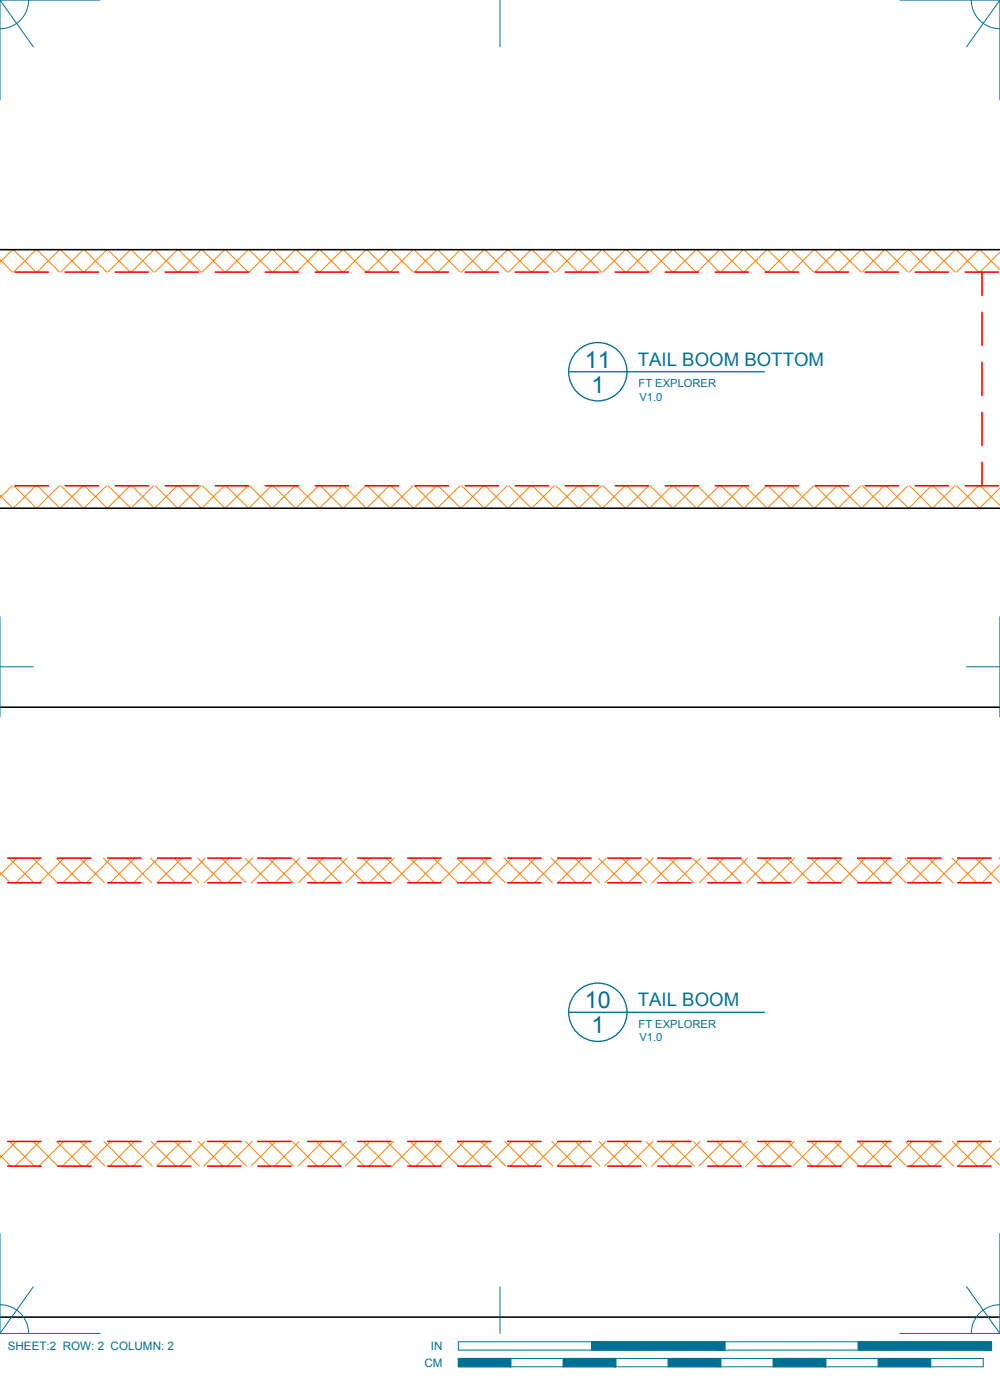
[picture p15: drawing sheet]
<svg xmlns="http://www.w3.org/2000/svg" width="190mm" height="267mm" viewBox="0 0 190 267" stroke-linecap="round" stroke-linejoin="round" font-family="sans-serif">
<defs><g id="words">
<g font-size="4.4" fill="#007095">
<text x="111.4" y="70">11</text>
<text x="112.6" y="74.8">1</text>
<text x="111.4" y="192">10</text>
<text x="112.6" y="196.8">1</text>
</g>
<g font-size="3.5" fill="#007095">
<text x="121.5" y="69.7">TAIL BOOM BOTTOM</text>
<text x="121.5" y="191.7">TAIL BOOM</text>
</g>
<g font-size="2.2" fill="#007095">
<text x="1.5" y="257.2">SHEET:2 ROW: 2 COLUMN: 2</text>
<text x="82.1" y="257.2">IN</text>
<text x="80.8" y="260.4">CM</text>
</g>
<g font-size="2.1" fill="#007095">
<text x="121.6" y="73.8">FT EXPLORER</text>
<text x="121.8" y="76.3">V1.0</text>
<text x="121.6" y="195.8">FT EXPLORER</text>
<text x="121.8" y="198.3">V1.0</text>
</g>
</g></defs>
<g fill="none" stroke="#ff7f00" stroke-width=".19">
<path d="M0 49.5l2.4 2.3M2.4 47.6l-2.4 2.4M2.6 47.6l4.3 4.2M6.9 47.6l-4.3 4.2M7 47.6l4.3 4.2M11.4 47.6l-4.3 4.2M11.5 47.6l4.3 4.2M15.9 47.6l-4.3 4.2M16 47.6l4.3 4.2M20.4 47.6l-4.3 4.2M20.5 47.6l4.3 4.2M24.8 47.6l-4.2 4.2"/>
<path d="M25 47.6l4.3 4.2M29.3 47.6l-4.3 4.2M29.5 47.6l4.3 4.2M33.8 47.6l-4.3 4.2M34 47.6l4.3 4.2M38.3 47.6l-4.3 4.2M38.5 47.6l4.3 4.2M42.8 47.6l-4.3 4.2M43 47.6l4.3 4.2M47.3 47.6l-4.3 4.2M47.5 47.6l4.3 4.2M51.8 47.6l-4.3 4.2"/>
<path d="M52 47.6l4.2 4.2M56.3 47.6l-4.3 4.2M56.5 47.6l4.2 4.2M60.8 47.6l-4.3 4.2M60.9 47.6l4.3 4.2M65.3 47.6l-4.3 4.2M65.4 47.6l4.3 4.2M69.7 47.6l-4.3 4.2M69.9 47.6l4.3 4.2M74.2 47.6l-4.3 4.2M74.4 47.6l4.3 4.2M78.7 47.6l-4.3 4.2"/>
<path d="M78.9 47.6l4.3 4.2M83.2 47.6l-4.3 4.2M83.4 47.6l4.3 4.2M87.7 47.6l-4.3 4.2M87.9 47.6l4.3 4.2M92.2 47.6l-4.3 4.2M92.4 47.6l4.3 4.2M96.7 47.6l-4.3 4.2M96.9 47.6l4.3 4.2M101.2 47.6l-4.3 4.2M101.3 47.6l4.3 4.2M105.7 47.6l-4.3 4.2"/>
<path d="M105.8 47.6l4.3 4.2M110.2 47.6l-4.3 4.2M110.3 47.6l4.3 4.2M114.6 47.6l-4.2 4.2M114.8 47.6l4.3 4.2M119.1 47.6l-4.2 4.2M119.3 47.6l4.3 4.2M123.6 47.6l-4.3 4.2M123.8 47.6l4.3 4.2M128.1 47.6l-4.3 4.2M128.3 47.6l4.3 4.2M132.6 47.6l-4.3 4.2"/>
<path d="M132.8 47.6l4.3 4.2M137.1 47.6l-4.3 4.2M137.3 47.6l4.3 4.2M141.6 47.6l-4.3 4.2M141.8 47.6l4.2 4.2M146.1 47.6l-4.3 4.2M146.2 47.6l4.3 4.2M150.6 47.6l-4.3 4.2M150.7 47.6l4.3 4.2M155 47.6l-4.2 4.2M155.2 47.6l4.3 4.2M159.6 47.6l-4.3 4.2"/>
<path d="M159.7 47.6l4.3 4.2M164 47.6l-4.3 4.2M164.2 47.6l4.3 4.2M168.5 47.6l-4.3 4.2M168.7 47.6l4.3 4.2M173 47.6l-4.3 4.2M173.2 47.6l4.3 4.2M177.5 47.6l-4.3 4.2M177.7 47.6l4.3 4.2M182 47.6l-4.3 4.2M182.2 47.6l4.3 4.2M186.5 47.6l-4.3 4.2"/>
<path d="M186.7 47.6l3.8 3.8M190.5 48l-3.8 3.8M0 94.4l2.4 2.4M2.3 92.5l-2.3 2.3M2.6 92.5l4.3 4.3M6.8 92.5l-4.3 4.3M7.1 92.5l4.3 4.3M11.3 92.5l-4.3 4.3M11.6 92.5l4.3 4.3M15.8 92.5l-4.3 4.3M16.1 92.5l4.3 4.3M20.3 92.5l-4.3 4.3"/>
<path d="M20.6 92.5l4.3 4.3M24.8 92.5l-4.3 4.3M25.1 92.5l4.3 4.3M29.3 92.5l-4.3 4.3M29.6 92.5l4.3 4.3M33.7 92.5l-4.3 4.3M34.1 92.5l4.3 4.3M38.2 92.5l-4.2 4.3M38.6 92.5l4.3 4.3M42.7 92.5l-4.3 4.3M43.1 92.5l4.2 4.3M47.2 92.5l-4.3 4.3"/>
<path d="M47.5 92.5l4.3 4.3M51.7 92.5l-4.3 4.3M52 92.5l4.3 4.3M56.2 92.5l-4.3 4.3M56.5 92.5l4.3 4.3M60.7 92.5l-4.3 4.3M61 92.5l4.3 4.3M65.2 92.5l-4.3 4.3M65.5 92.5l4.3 4.3M69.7 92.5l-4.3 4.3M70 92.5l4.3 4.3M74.1 92.5l-4.2 4.3"/>
<path d="M74.5 92.5l4.3 4.3M78.7 92.5l-4.3 4.3M79 92.5l4.3 4.3M83.1 92.5l-4.3 4.3M83.5 92.5l4.3 4.3M87.6 92.5l-4.3 4.3M87.9 92.5l4.3 4.3M92.1 92.5l-4.3 4.3M92.4 92.5l4.3 4.3M96.6 92.5l-4.3 4.3M96.9 92.5l4.3 4.3M101.1 92.5l-4.3 4.3"/>
<path d="M101.4 92.5l4.3 4.3M105.6 92.5l-4.3 4.3M105.9 92.5l4.3 4.3M110.1 92.5l-4.3 4.3M110.4 92.5l4.3 4.3M114.6 92.5l-4.3 4.3M114.9 92.5l4.3 4.3M119.1 92.5l-4.3 4.3M119.4 92.5l4.3 4.3M123.5 92.5l-4.2 4.3M123.9 92.5l4.3 4.3M128 92.5l-4.3 4.3"/>
<path d="M128.4 92.5l4.3 4.3M132.5 92.5l-4.3 4.3M132.9 92.5l4.2 4.3M137 92.5l-4.3 4.3M137.4 92.5l4.2 4.3M141.5 92.5l-4.3 4.3M141.8 92.5l4.3 4.3M146 92.5l-4.3 4.3M146.3 92.5l4.3 4.3M150.5 92.5l-4.3 4.3M150.8 92.5l4.3 4.3M155 92.5l-4.3 4.3"/>
<path d="M155.3 92.5l4.3 4.3M159.5 92.5l-4.3 4.3M159.8 92.5l4.3 4.3M164 92.5l-4.3 4.3M164.3 92.5l4.3 4.3M168.4 92.5l-4.3 4.3M168.8 92.5l4.3 4.3M172.9 92.5l-4.2 4.3M173.3 92.5l4.3 4.3M177.4 92.5l-4.3 4.3M177.8 92.5l4.3 4.3M181.9 92.5l-4.3 4.3"/>
<path d="M182.2 92.5l4.3 4.3M186.4 92.5l-4.3 4.3M186.7 92.5l3.8 3.8M190.5 92.9l-3.9 3.9M0 166.2l1.9 2M1.7 163.5l4.8 4.7M3.2 163.5l-3.2 3.2M6.2 163.5l4.7 4.7M7.7 163.5l-4.7 4.7M10.7 163.5l4.7 4.7M12.2 163.5l-4.7 4.7M15.2 163.5l4.7 4.7"/>
<path d="M16.7 163.5l-4.7 4.7M19.7 163.5l4.7 4.7M21.2 163.5l-4.7 4.7M24.2 163.5l4.7 4.7M25.7 163.5l-4.7 4.7M28.7 163.5l4.7 4.7M30.2 163.5l-4.8 4.7M33.2 163.5l4.7 4.7M34.6 163.5l-4.7 4.7M37.7 163.5l4.7 4.7M39.1 163.5l-4.7 4.7M42.2 163.5l4.7 4.7"/>
<path d="M43.6 163.5l-4.7 4.7M46.7 163.5l4.7 4.7M48.1 163.5l-4.7 4.7M51.1 163.5l4.7 4.7M52.6 163.5l-4.7 4.7M55.6 163.5l4.7 4.7M57.1 163.5l-4.7 4.7M60.1 163.5l4.7 4.7M61.6 163.5l-4.7 4.7M64.6 163.5l4.7 4.7M66.1 163.5l-4.7 4.7M69.1 163.5l4.7 4.7"/>
<path d="M70.6 163.5l-4.7 4.7M73.6 163.5l4.7 4.7M75.1 163.5l-4.7 4.7M78.1 163.5l4.7 4.7M79.5 163.5l-4.7 4.7M82.6 163.5l4.7 4.7M84 163.5l-4.7 4.7M87.1 163.5l4.7 4.7M88.5 163.5l-4.7 4.7M91.5 163.5l4.7 4.7M93 163.5l-4.7 4.7M96 163.5l4.7 4.7"/>
<path d="M97.5 163.5l-4.7 4.7M100.5 163.5l4.7 4.7M102 163.5l-4.7 4.7M105 163.5l4.7 4.7M106.5 163.5l-4.7 4.7M109.5 163.5l4.7 4.7M111 163.5l-4.7 4.7M114 163.5l4.7 4.7M115.5 163.5l-4.7 4.7M118.5 163.5l4.7 4.7M120 163.5l-4.7 4.7M123 163.5l4.7 4.7"/>
<path d="M124.4 163.5l-4.7 4.7M127.5 163.5l4.7 4.7M128.9 163.5l-4.7 4.7M132 163.5l4.7 4.7M133.4 163.5l-4.7 4.7M136.4 163.5l4.8 4.7M137.9 163.5l-4.7 4.7M140.9 163.5l4.7 4.7M142.4 163.5l-4.7 4.7M145.4 163.5l4.7 4.7M146.9 163.5l-4.7 4.7M149.9 163.5l4.7 4.7"/>
<path d="M151.4 163.5l-4.7 4.7M154.4 163.5l4.7 4.7M155.9 163.5l-4.7 4.7M158.9 163.5l4.7 4.7M160.4 163.5l-4.7 4.7M163.4 163.5l4.7 4.7M164.8 163.5l-4.7 4.7M167.9 163.5l4.7 4.7M169.4 163.5l-4.8 4.7M172.4 163.5l4.7 4.7M173.8 163.5l-4.7 4.7M176.9 163.5l4.7 4.7"/>
<path d="M178.3 163.5l-4.7 4.7M181.4 163.5l4.7 4.7M182.8 163.5l-4.7 4.7M185.8 163.5l4.7 4.6M187.3 163.5l-4.7 4.7M190.3 163.5l.2 .1M190.5 164.8l-3.4 3.4M1.8 217.4l4.7 4.7M3.1 217.4l-3.1 3.2M6.3 217.4l4.7 4.7M7.6 217.4l-4.7 4.7M10.8 217.4l4.7 4.7"/>
<path d="M12.1 217.4l-4.7 4.7M15.3 217.4l4.7 4.7M16.6 217.4l-4.7 4.7M19.8 217.4l4.7 4.7M21.1 217.4l-4.7 4.7M24.3 217.4l4.7 4.7M25.6 217.4l-4.7 4.7M28.8 217.4l4.7 4.7M30.1 217.4l-4.7 4.7M33.3 217.4l4.7 4.7M34.5 217.4l-4.7 4.7M37.8 217.4l4.7 4.7"/>
<path d="M39 217.4l-4.7 4.7M42.2 217.4l4.7 4.7M43.5 217.4l-4.7 4.7M46.7 217.4l4.7 4.7M48 217.4l-4.7 4.7M51.2 217.4l4.7 4.7M52.5 217.4l-4.7 4.7M55.7 217.4l4.7 4.7M57 217.4l-4.7 4.7M60.2 217.4l4.7 4.7M61.5 217.4l-4.7 4.7M64.7 217.4l4.7 4.7"/>
<path d="M66 217.4l-4.7 4.7M69.2 217.4l4.7 4.7M70.5 217.4l-4.7 4.7M73.7 217.4l4.7 4.7M75 217.4l-4.7 4.7M78.2 217.4l4.7 4.7M79.5 217.4l-4.8 4.7M82.7 217.4l4.7 4.7M83.9 217.4l-4.7 4.7M87.1 217.4l4.8 4.7M88.4 217.4l-4.7 4.7M91.6 217.4l4.8 4.7"/>
<path d="M92.9 217.4l-4.7 4.7M96.1 217.4l4.7 4.7M97.4 217.4l-4.7 4.7M100.6 217.4l4.7 4.7M101.9 217.4l-4.7 4.7M105.1 217.4l4.7 4.7M106.4 217.4l-4.7 4.7M109.6 217.4l4.7 4.7M110.9 217.4l-4.7 4.7M114.1 217.4l4.7 4.7M115.4 217.4l-4.7 4.7M118.6 217.4l4.7 4.7"/>
<path d="M119.9 217.4l-4.7 4.7M123.1 217.4l4.7 4.7M124.4 217.4l-4.7 4.7M127.6 217.4l4.7 4.7M128.8 217.4l-4.7 4.7M132.1 217.4l4.7 4.7M133.3 217.4l-4.7 4.7M136.5 217.4l4.7 4.7M137.8 217.4l-4.7 4.7M141 217.4l4.7 4.7M142.3 217.4l-4.7 4.7M145.5 217.4l4.7 4.7"/>
<path d="M146.8 217.4l-4.7 4.7M150 217.4l4.7 4.7M151.3 217.4l-4.7 4.7M154.5 217.4l4.7 4.7M155.8 217.4l-4.7 4.7M159 217.4l4.7 4.7M160.3 217.4l-4.7 4.7M163.5 217.4l4.7 4.7M164.8 217.4l-4.7 4.7M168 217.4l4.7 4.7M169.2 217.4l-4.7 4.7M172.5 217.4l4.7 4.7"/>
<path d="M173.7 217.4l-4.7 4.7M177 217.4l4.7 4.7M178.2 217.4l-4.7 4.7M181.4 217.4l4.7 4.7M182.7 217.4l-4.7 4.7M185.9 217.4l4.6 4.6M187.2 217.4l-4.7 4.7M190.4 217.4l.1 .1M190.5 218.7l-3.5 3.4M0 220.1l2.1 2"/>
</g>
<g fill="none" stroke="#007095" stroke-width=".25">
<path d="M108.3 70.8h37.3M108.3 192.8h37.3"/>
<circle cx="113.9" cy="70.8" r="5.6"/>
<circle cx="113.9" cy="192.8" r="5.6"/>
</g>
<g fill="none" stroke="#f00" stroke-width=".3">
<path d="M2.9 51.8h6.3M12.4 51.8h6.4M21.9 51.8h6.4M31.5 51.8h6.3M41 51.8h6.3M50.5 51.8h6.4M60 51.8h6.4M69.6 51.8h6.3M79.1 51.8h6.3M88.6 51.8h6.4M98.1 51.8h6.4M107.7 51.8h6.3"/>
<path d="M117.2 51.8h6.3M126.7 51.8h6.4M136.2 51.8h6.4M145.8 51.8h6.3M155.3 51.8h6.3M164.8 51.8h6.4M174.3 51.8h6.4M183.9 51.8h6.3M187.1 51.8v4.5M187.1 59.5v6.3M187.1 69v6.4M187.1 78.5v6.4"/>
<path d="M2.9 92.5h6.3M12.4 92.5h6.4M21.9 92.5h6.4M31.5 92.5h6.3M41 92.5h6.3M50.5 92.5h6.4M60 92.5h6.4M69.6 92.5h6.3M79.1 92.5h6.3M88.6 92.5h6.4M98.1 92.5h6.4M107.7 92.5h6.3"/>
<path d="M117.2 92.5h6.3M126.7 92.5h6.4M136.2 92.5h6.4M145.8 92.5h6.3M155.3 92.5h6.3M164.8 92.5h6.4M174.3 92.5h6.4M183.9 92.5h6.3M187.1 88.1v4.4M1.5 163.5h6.3M1.5 168.2h6.3M11 163.5h6.3"/>
<path d="M11 168.2h6.3M20.5 163.5h6.4M20.5 168.2h6.4M30 163.5h6.4M30 168.2h6.4M39.6 163.5h6.3M39.6 168.2h6.3M49.1 163.5h6.3M49.1 168.2h6.3M58.6 163.5h6.4M58.6 168.2h6.4M68.1 163.5h6.4"/>
<path d="M68.1 168.2h6.4M77.7 163.5h6.3M77.7 168.2h6.3M87.2 163.5h6.3M87.2 168.2h6.3M96.7 163.5h6.4M96.7 168.2h6.4M106.2 163.5h6.4M106.2 168.2h6.4M115.8 163.5h6.3M115.8 168.2h6.3M125.3 163.5h6.3"/>
<path d="M125.3 168.2h6.3M134.8 163.5h6.4M134.8 168.2h6.4M144.3 163.5h6.4M144.3 168.2h6.4M153.9 163.5h6.3M153.9 168.2h6.3M163.4 163.5h6.3M163.4 168.2h6.3M172.9 163.5h6.4M172.9 168.2h6.4M182.4 163.5h6.4"/>
<path d="M182.4 168.2h6.4M1.5 217.4h6.3M11 217.4h6.3M20.5 217.4h6.4M30 217.4h6.4M39.6 217.4h6.3M49.1 217.4h6.3M58.6 217.4h6.4M68.1 217.4h6.4M77.7 217.4h6.3M87.2 217.4h6.3M96.7 217.4h6.4"/>
<path d="M106.2 217.4h6.4M115.8 217.4h6.3M125.3 217.4h6.3M134.8 217.4h6.4M144.3 217.4h6.4M153.9 217.4h6.3M163.4 217.4h6.3M172.9 217.4h6.4M182.4 217.4h6.4M1.5 222.1h6.3M11 222.1h6.3M20.5 222.1h6.4"/>
<path d="M30 222.1h6.4M39.6 222.1h6.3M49.1 222.1h6.3M58.6 222.1h6.4M68.1 222.1h6.4M77.7 222.1h6.3M87.2 222.1h6.3M96.7 222.1h6.4M106.2 222.1h6.4M115.8 222.1h6.3M125.3 222.1h6.3M134.8 222.1h6.4"/>
<path d="M144.3 222.1h6.4M153.9 222.1h6.3M163.4 222.1h6.3M172.9 222.1h6.4M182.4 222.1h6.4"/>
</g>
<path d="M0 47.6h190.5M0 96.8h190.5M0 134.7h190.5M0 250.9h190.5" fill="none" stroke="#000" stroke-width=".3"/>
<g fill="none" stroke="#007095" stroke-width=".19">
<path d="M0 0l6.3 8.9M5.5 0a5.5 5.5 0 0 1-5.5 5.5M19 0h-19v19.1M95.2 0v8.9M171.4 0h19.1v19.1M185 0a5.5 5.5 0 0 0 5.5 5.5M190.5 0l-6.4 8.9M0 117.5v19M190.5 117.5v19M0 127h6.3M184.1 127h6.4M0 235v19h19"/>
<path d="M190.5 235v19h-19.1M0 248.5a5.5 5.5 0 0 1 5.5 5.5M6.3 245.1l-6.3 8.9M87.3 255.6h101.6v1.6h-101.6zM87.3 258.8h100v1.6h-100zM95.2 245.1v8.9M97.3 258.8v1.6M107.3 258.8v1.6M112.7 255.6v1.6M117.3 258.8v1.6M127.3 258.8v1.6M137.3 258.8v1.6"/>
<path d="M138.1 255.6v1.6M147.3 258.8v1.6M157.3 258.8v1.6M163.5 255.6v1.6M167.3 258.8v1.6M177.3 258.8v1.6M184.1 245.1l6.4 8.9M190.5 248.5a5.5 5.5 0 0 0-5.5 5.5"/>
</g>
<g fill="#007095" stroke="#007095" stroke-width=".19">
<path d="M163.5 255.6l25.4 1.6v-1.6zM163.5 255.6l25.4 1.6h-25.4z"/>
<path d="M112.7 255.6l25.4 1.6v-1.6zM112.7 255.6l25.4 1.6h-25.4z"/>
<path d="M167.3 258.8l10 1.6v-1.6zM167.3 258.8l10 1.6h-10z"/>
<path d="M147.3 258.8l10 1.6v-1.6zM147.3 258.8l10 1.6h-10z"/>
<path d="M127.3 258.8l10 1.6v-1.6zM127.3 258.8l10 1.6h-10z"/>
<path d="M107.3 258.8l10 1.6v-1.6zM107.3 258.8l10 1.6h-10z"/>
<path d="M87.3 258.8l10 1.6v-1.6zM87.3 258.8l10 1.6h-10z"/>
</g>
<use href="#words"/>
</svg>
